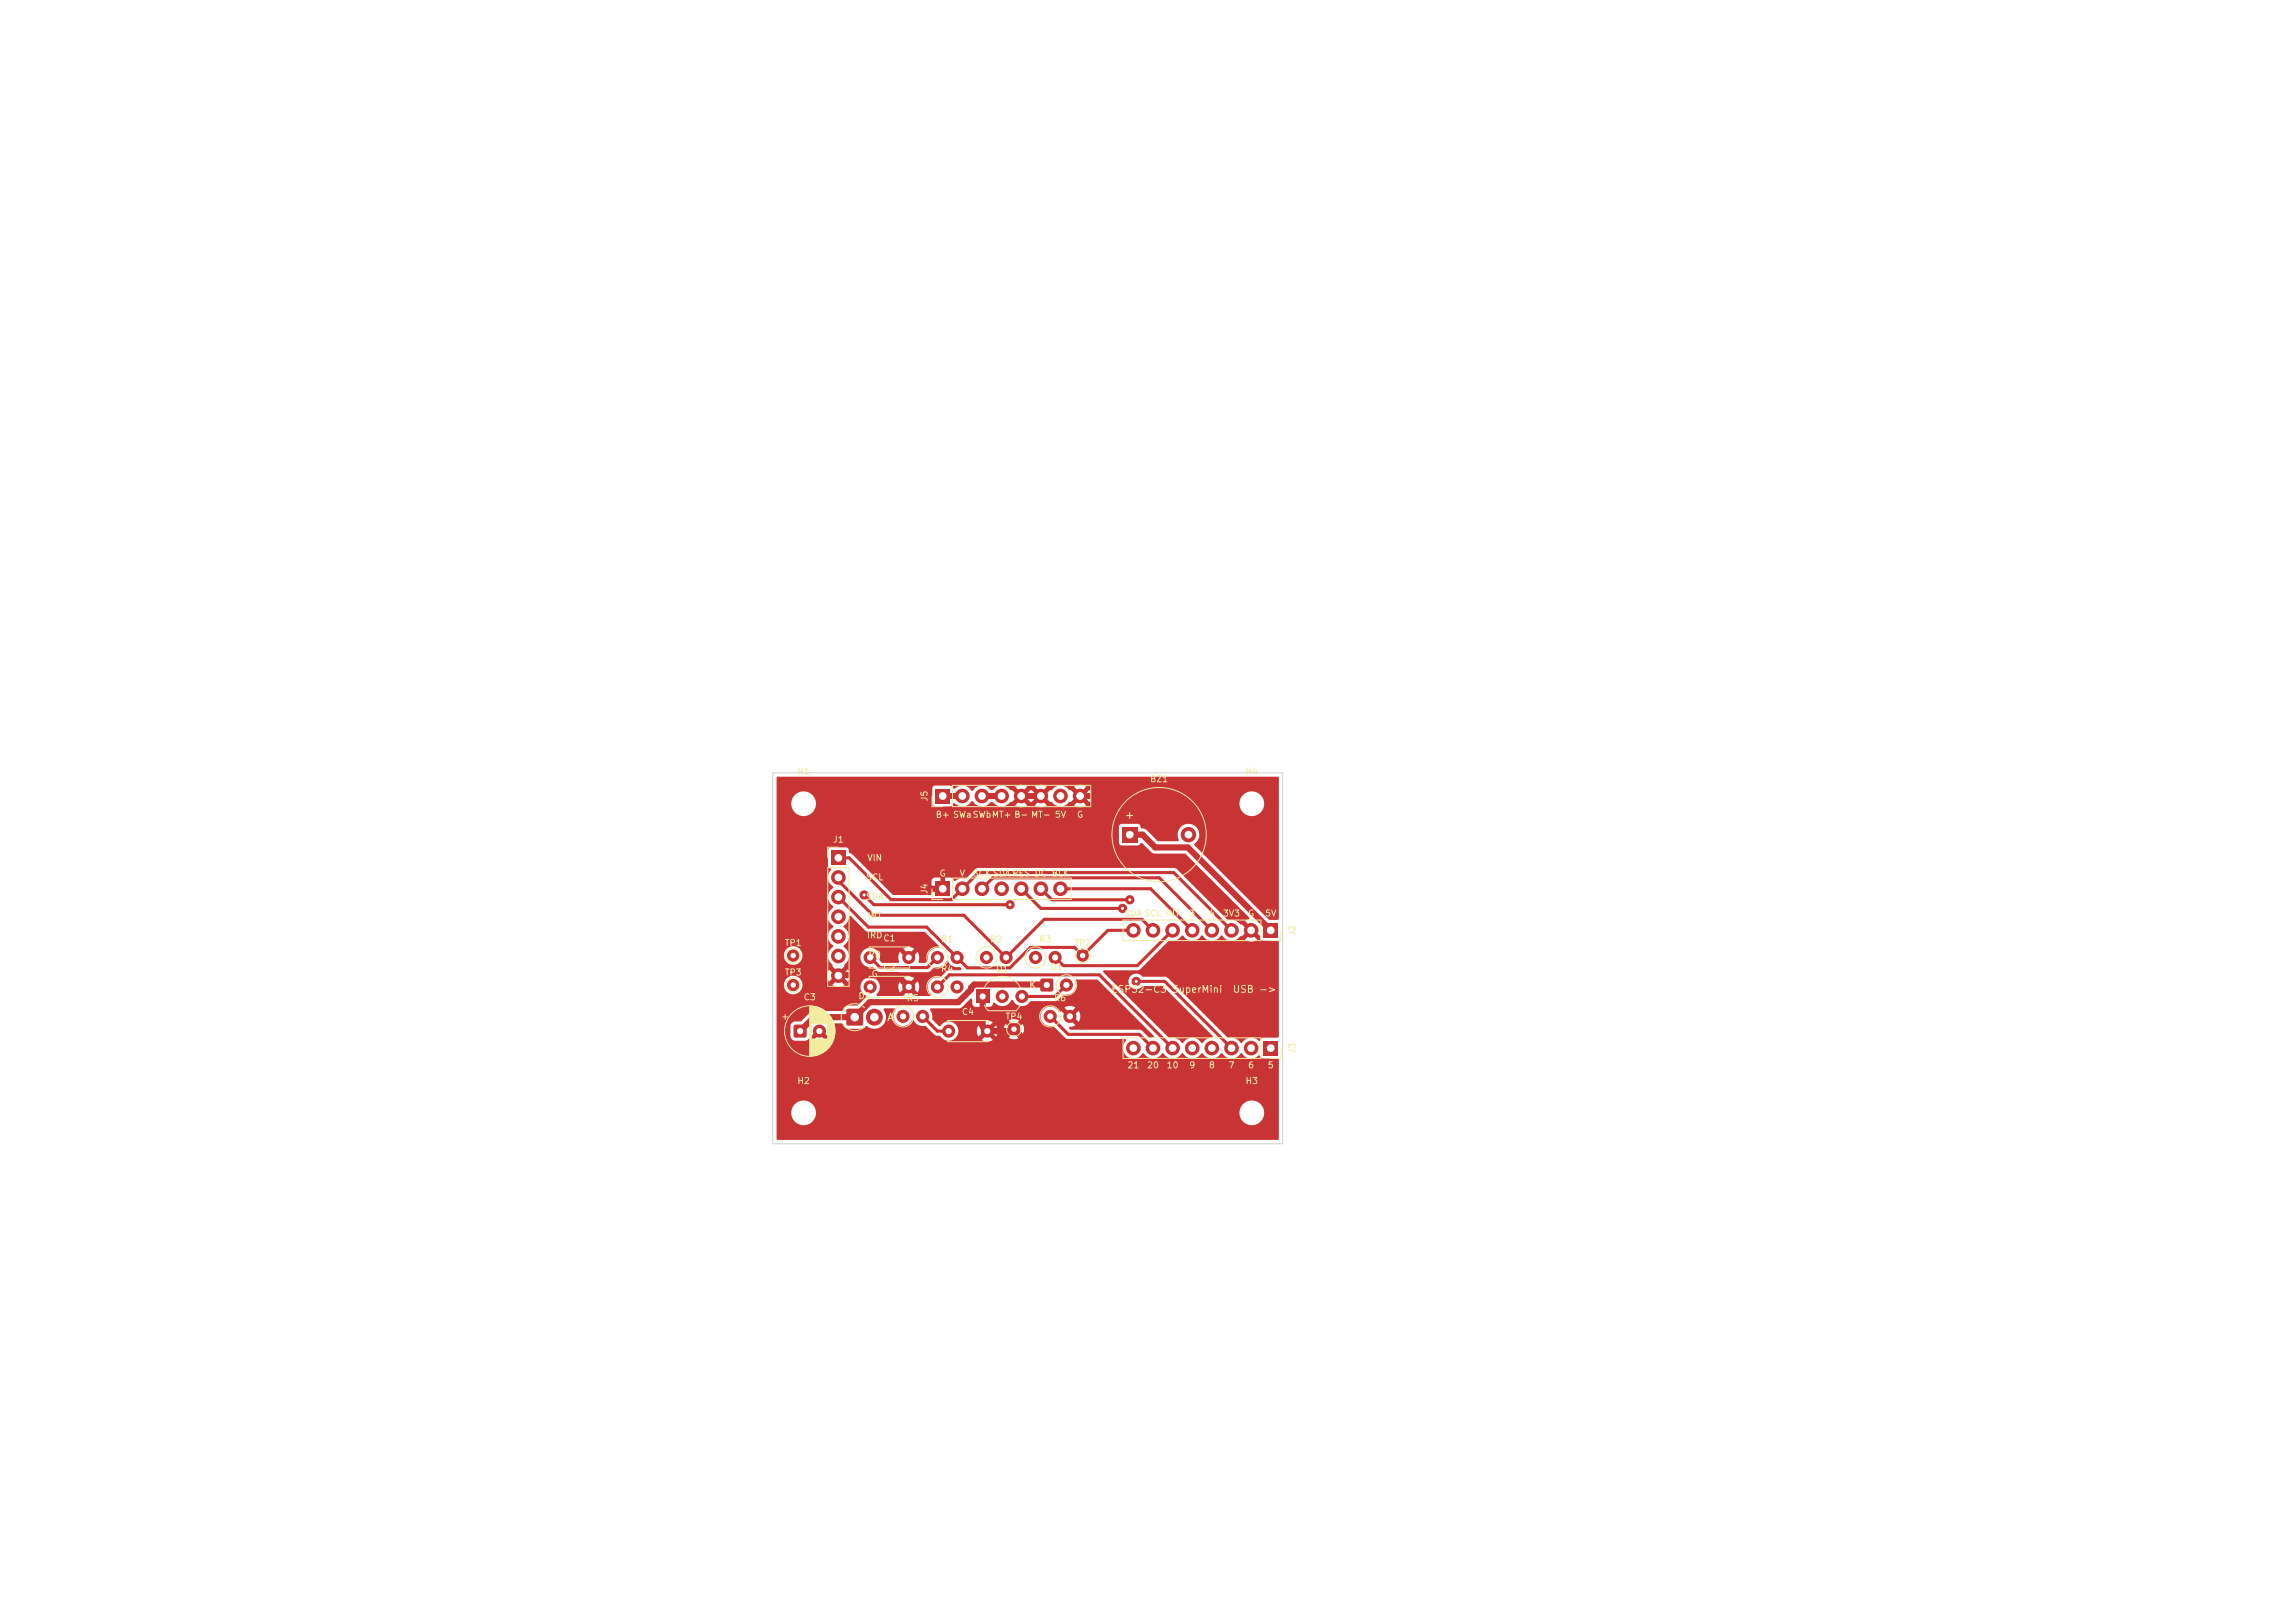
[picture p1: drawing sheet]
<svg xmlns="http://www.w3.org/2000/svg" width="297mm" height="210mm" viewBox="0 0 297 210" stroke-linecap="round" stroke-linejoin="round" font-family="sans-serif">
<defs><g id="words">
<g font-size="1" fill="#f2eda1">
<text x="145.5" y="106.2">+</text>
<text x="133.1" y="128.2">K</text>
<text x="114.7" y="132.4">A</text>
</g>
<g font-size=".9" fill="#f2eda1">
<text x="143.7" y="128.7">ESP32-C3 SuperMini</text>
<text x="159.5" y="128.7">USB -&gt;</text>
</g>
<g font-size=".8" fill="#f2eda1">
<text x="103.1" y="100.5">H1</text>
<text x="148.8" y="101.4">BZ1</text>
<text x="161.1" y="100.5">H4</text>
<text x="120.2" y="103.8" transform="rotate(-90 120.2 103.8)">J5</text>
<text x="121" y="106">B+ SWaSWbMT+ B- MT- 5V</text>
<text x="139.3" y="106">G</text>
<text x="107.7" y="109.2">J1</text>
<text x="112.2" y="111.6">VIN</text>
<text x="121.5" y="113.6">G</text>
<text x="124.1" y="113.6">V</text>
<text x="125.8" y="113.6">SCKSDARES DC BLK</text>
<text x="112" y="116.6">SDA</text>
<text x="112" y="114.1">SCL</text>
<text x="112.2" y="119.1">INT</text>
<text x="120.2" y="115.8" transform="rotate(-90 120.2 115.8)">J4</text>
<text x="145.5" y="118.8">SDA SCL INT</text>
<text x="153.8" y="118.8">3</text>
<text x="156.4" y="118.8">4</text>
<text x="158.2" y="118.8">3V3</text>
<text x="161.4" y="118.8">G</text>
<text x="163.6" y="118.8">5V</text>
<text x="101.5" y="122.6">TP1</text>
<text x="112.1" y="121.6">IRD</text>
<text x="112.3" y="124.1">RD</text>
<text x="114.2" y="122">C1</text>
<text x="114.2" y="125.8">C2</text>
<text x="121.7" y="125.9">R4</text>
<text x="121.7" y="122.1">R1</text>
<text x="128.1" y="122.1">R2</text>
<text x="128.8" y="126">Q1</text>
<text x="134.4" y="122.1">R3</text>
<text x="135.9" y="125.7">D1</text>
<text x="138.9" y="122.6">TP2</text>
<text x="167.8" y="121.1" transform="rotate(-90 167.8 121.1)">J2</text>
<text x="101.5" y="126.4">TP3</text>
<text x="103.9" y="129.6">C3</text>
<text x="111" y="129.5">D2</text>
<text x="112.7" y="126.6">G</text>
<text x="117.3" y="129.8">R5</text>
<text x="124.4" y="131.5">C4</text>
<text x="136.3" y="129.8">R6</text>
<text x="130.1" y="132.1">TP4</text>
<text x="167.8" y="136.4" transform="rotate(-90 167.8 136.4)">J3</text>
<text x="103.1" y="140.5">H2</text>
<text x="145.8" y="138.4">21</text>
<text x="148.4" y="138.4">20</text>
<text x="150.9" y="138.4">10</text>
<text x="153.8" y="138.4">9</text>
<text x="156.4" y="138.4">8</text>
<text x="158.9" y="138.4">7</text>
<text x="161.1" y="140.5">H3</text>
<text x="161.4" y="138.4">6</text>
<text x="164" y="138.4">5</text>
</g>
</g></defs>
<g fill="#c83434">
<path d="M126.3 128.1h1.7v1.7h-1.7z"/>
<path d="M121 102.1h1.9v1.9h-1.9z"/>
<path d="M121 114.1h1.9v1.9h-1.9z"/>
<path d="M109.6 130.6l.2-.1h1.7l.1 .1 .1 .2v1.7l-.1 .1-.1 .1h-1.7l-.2-.1-.1-.1v-1.7z"/>
<path d="M163.5 119.4h1.9v1.9h-1.9z"/>
<path d="M145.2 107h2v2h-2z"/>
<path d="M107.5 110.1h1.9v1.9h-1.9z"/>
<path d="M102.8 132.6h.2h1.1h.2l.1 .2v1.2l-.1 .2-.2 .1h-1.1l-.2-.1-.1-.2v-1.2z"/>
<path d="M134.7 126.7l.2-.1h1.1l.2 .1 .1 .2v1.1l-.1 .2-.2 .1h-1.1l-.2-.1-.1-.2v-1.1z"/>
<path d="M163.5 134.7h1.9v1.9h-1.9z"/>
<circle cx="116.9" cy="131.5" r=".85"/>
<circle cx="119.4" cy="131.5" r=".85"/>
<circle cx="102.6" cy="127.5" r=".8"/>
<circle cx="129.7" cy="128.9" r=".85"/>
<circle cx="132.2" cy="128.9" r=".85"/>
<circle cx="162" cy="144" r="3.2"/>
<circle cx="124.5" cy="103" r=".95"/>
<circle cx="127.1" cy="103" r=".95"/>
<circle cx="129.6" cy="103" r=".95"/>
<circle cx="132.2" cy="103" r=".95"/>
<circle cx="134.7" cy="103" r=".95"/>
<circle cx="137.2" cy="103" r=".95"/>
<circle cx="139.8" cy="103" r=".95"/>
<circle cx="121.3" cy="127.7" r=".85"/>
<circle cx="123.8" cy="127.7" r=".85"/>
<circle cx="102.6" cy="123.6" r=".8"/>
<circle cx="162" cy="104" r="3.2"/>
<circle cx="135.9" cy="131.5" r=".85"/>
<circle cx="138.5" cy="131.5" r=".85"/>
<circle cx="124.5" cy="115" r=".95"/>
<circle cx="127.1" cy="115" r=".95"/>
<circle cx="129.6" cy="115" r=".95"/>
<circle cx="132.2" cy="115" r=".95"/>
<circle cx="134.7" cy="115" r=".95"/>
<circle cx="137.2" cy="115" r=".95"/>
<circle cx="112.6" cy="123.9" r=".85"/>
<circle cx="117.6" cy="123.9" r=".85"/>
<circle cx="113.2" cy="131.6" r="1.1"/>
<circle cx="161.9" cy="120.4" r=".95"/>
<circle cx="159.4" cy="120.4" r=".95"/>
<circle cx="156.8" cy="120.4" r=".95"/>
<circle cx="154.3" cy="120.4" r=".95"/>
<circle cx="151.7" cy="120.4" r=".95"/>
<circle cx="149.2" cy="120.4" r=".95"/>
<circle cx="146.7" cy="120.4" r=".95"/>
<circle cx="121.3" cy="123.9" r=".85"/>
<circle cx="123.8" cy="123.9" r=".85"/>
<circle cx="122.8" cy="133.4" r=".85"/>
<circle cx="127.8" cy="133.4" r=".85"/>
<circle cx="104" cy="144" r="3.2"/>
<circle cx="153.8" cy="108" r="1"/>
<circle cx="134" cy="123.9" r=".85"/>
<circle cx="136.5" cy="123.9" r=".85"/>
<circle cx="108.5" cy="113.5" r=".95"/>
<circle cx="108.5" cy="116.1" r=".95"/>
<circle cx="108.5" cy="118.6" r=".95"/>
<circle cx="108.5" cy="121.2" r=".95"/>
<circle cx="108.5" cy="123.7" r=".95"/>
<circle cx="108.5" cy="126.2" r=".95"/>
<circle cx="106" cy="133.4" r=".85"/>
<circle cx="138" cy="127.5" r=".85"/>
<circle cx="112.6" cy="127.7" r=".85"/>
<circle cx="117.6" cy="127.7" r=".85"/>
<circle cx="104" cy="104" r="3.2"/>
<circle cx="140.1" cy="123.6" r=".8"/>
<circle cx="161.9" cy="135.6" r=".95"/>
<circle cx="159.4" cy="135.6" r=".95"/>
<circle cx="156.8" cy="135.6" r=".95"/>
<circle cx="154.3" cy="135.6" r=".95"/>
<circle cx="151.7" cy="135.6" r=".95"/>
<circle cx="149.2" cy="135.6" r=".95"/>
<circle cx="146.7" cy="135.6" r=".95"/>
<circle cx="127.7" cy="123.9" r=".85"/>
<circle cx="130.2" cy="123.9" r=".85"/>
<circle cx="131.2" cy="133.2" r=".8"/>
<circle cx="145.3" cy="117.5" r=".6"/>
<circle cx="146.2" cy="116.4" r=".6"/>
<circle cx="147" cy="127" r=".6"/>
<circle cx="130.7" cy="117.1" r=".6"/>
<circle cx="111.8" cy="115.8" r=".6"/>
</g>
<path d="M104 104h5.4l11 11h1.6M122 103h2.5M127.1 103h2.5M132.2 103h2.5M139.8 103h21.2l1 1M146.2 108h1.7l1.6 1.7h4.2l10.7 10.7M108.5 126.2h7.6l1.5 1.5M127.2 128.9v3.9l.6 .6h3.2l.2-.2 10.9 10.8h19.9M135.5 127.5l-9.4-.1-.4 .4v.2l-1.7 1.7h-11.4l-2 1.9h-5.3l-1.8 1.8" fill="none" stroke="#c83434" stroke-width=".8"/>
<g fill="none" stroke="#c83434" stroke-width=".4">
<path d="M108.5 113.5v.5l4.5 4.4h11.7l5.5 5.5 4.9-4.9h12.7l1.4 1.4M108.5 111h1.4l5.4 5.4h7.8l3.5-3.5h25.3l7.5 7.5M108.5 116.1l3.9 3.9h7.5l5.3 5.2h5.5l2.6-2.6h5.8l1 1 3.3-3.2h3.3M111.8 115.8l1.3 1.3h17.6M127.1 115l1.4-1.4h21.5l6.8 6.8M132.2 115l2.5 2.5h10.6M134.7 115l1.4 1.4h10.1M137.2 115h11.7l5.4 5.4M112.6 123.9l1.3 1.3h6.1l1.3-1.3M119.4 131.5l1.9 1.9h1.5M121.3 127.7l1.6-1.6h19.4l9.4 9.5M135.9 131.5l2.3 2.3h9.2l1.8 1.8"/>
<path d="M138 127.5l-1.5 1.4h-4.3M147 127h3.7l8.7 8.6M151.7 120.4l-4.5 4.6h-9.6l-1-1.1"/>
</g>
<g fill="#c83434">
<path d="M100.5 100.6l.1-.1h64.8l.1 .1v18.4h-.1h-1.2l-9.6-9.6-.1-.2a1.42 1.42 0 0 0 .5-1.9 1.42 1.42 0 0 0-1.9-.5 1.42 1.42 0 0 0-.5 1.9l-.2 .2-2.6-.1-1.4-1.4-.5-.2a.38 .38 0 0 1-.4-.4l-.3-.2h-2l-.2 .1-.2 .3v2l.1 .2 .3 .2h2l.5-.3 1.3 1.2 .3 .1 4.1 .1 8.3 8.2v.2l-.6 .3 .7 .7-.2 .1-.2 .3-.7-.7h-.2a1.69 1.69 0 0 0-1.6-.6l-6.6-6.6-.3-.1h-25.4l-.3 .1-1.3 1.3h-.2a1.46 1.46 0 0 0-1.2 .3l-.5-.4-.8-.1v1.1l-.2-.1-.4 .1v-1.1l-.9 .1-.2 .3-.1 .8h1.1l-.1 .2 .1 .4h-1.1v.4l-.1 .1h-4.8l-5.3-5.3-.4-.1a.8 .8 0 0 0-.3-.7l-2.1-.1-.3 .2-.1 .2v2l.1 .2 .3 .2 .1 .1a1.42 1.42 0 0 0 .2 2.2v.2a1.39 1.39 0 0 0 0 2.4v.1a1.39 1.39 0 0 0 0 2.4v.2a1.39 1.39 0 0 0 0 2.4v.1a1.39 1.39 0 0 0-.1 2.3v.2l.7 .7-.3 .2-.1 .3-.7-.7a1.44 1.44 0 0 0 0 1.5l.7-.7 .1 .2 .3 .2-.7 .8a1.44 1.44 0 0 0 1.6 0l-.7-.8 .3-.2 .1-.2 .7 .7a1.45 1.45 0 0 0 0-1.6l-.7 .8-.1-.3-.3-.2 .7-.7-.1-.1a1.44 1.44 0 0 0 0-2.4v-.2a1.39 1.39 0 0 0 0-2.3v-.2a1.66 1.66 0 0 0 .7-1.3h.2l1.9 1.9 .3 .2h7.4l1.8 1.8v.2a1.4 1.4 0 0 0-1.5 1.7l-.3 .3-.8-.1a1.74 1.74 0 0 0-.1-1.3l-.8 .7v-.1a.4 .4 0 0 0-.4-.3 .4 .4 0 0 0-.4 .4l-.7-.7a1.98 1.98 0 0 0-.2 1.3l-2.1 .1-.4-.4a1.29 1.29 0 0 0-.7-1.4h3.8l.7 .7 .7-.8a1.35 1.35 0 0 0-1.4 .1l-3.8-.1a1.26 1.26 0 0 0-1.7 1.1 1.26 1.26 0 0 0 1.6 1.3l.5 .6 .3 .1h6.3l.3-.1 .6-.6a1.34 1.34 0 0 0 1.5-.7h.1a1.47 1.47 0 0 0 1.7 .8l.1 .2-.1 .1-1.7 .1-1 .9a1.27 1.27 0 0 0-1.4 .7 1.27 1.27 0 0 0 .3 1.5l-.1 .2h-2l-.8-.8-.8 .8h-3.2l-.2-.1v-.1a1.27 1.27 0 0 0 .5-1.1h2.4v.4l.2 .4 .7-.7h-.1l.1 .1a.41 .41 0 0 0 .4 .3 .41 .41 0 0 0 .4-.4l.8 .7a1.35 1.35 0 0 0 0-1.4l-.8 .7a.4 .4 0 0 0-.4-.4 .4 .4 0 0 0-.4 .4l-.7-.7-.2 .6h-2.4l-.2-.6-.6-.4h3.8l.7 .7 .7-.7a1.35 1.35 0 0 0-1.4 0l-3.8-.1a1.26 1.26 0 0 0-1.6 .7 1.26 1.26 0 0 0 .6 1.7l-.1 .1-1 1.1h-1.3a.83 .83 0 0 0-.7 .7h-3.9l-.3 .2-1.1 1.1-.9 .1a.66 .66 0 0 0-.5 .6v1.3l.1 .3 .3 .2 1.5 .1 .3-.1h.8a1.35 1.35 0 0 0 1.5 0l-.8-.8-.7 .8h-.8l1.1-1.2v.1a.4 .4 0 0 0 .5 .3 .4 .4 0 0 0 .3-.4l.8 .7a1.66 1.66 0 0 0-.1-1.6l.2-.1h1.7l.1 .2a.65 .65 0 0 0 .6 .5h1.9l.5-.3a1.53 1.53 0 0 0 2.1-.1 1.53 1.53 0 0 0 .1-2.1l.2-.1h1.3l.1 .1a1.28 1.28 0 0 0 .3 2 1.28 1.28 0 0 0 1.9-.6h.1a1.47 1.47 0 0 0 1.6 .8l1.1 1.1 .8 .1a1.29 1.29 0 0 0 1.6 .6h3.8a1.35 1.35 0 0 0 1.4 0l-.3-.3h2.3a1.3 1.3 0 0 0 1.4 0l-.7-.7-.7 .7h-2.3l-.4-.5-.8 .8h-3.7a1.25 1.25 0 0 0 .7-1.3h2.4v.4l.2 .4 .7-.7 .1 .1a.41 .41 0 0 0 .4 .3 .41 .41 0 0 0 .4-.4l.7 .7 .2-.6v-.4h.8l.2 .8 .7-.7v-.1h.1a.35 .35 0 0 0 .3 .4 .35 .35 0 0 0 .4-.3l.7 .7a1.3 1.3 0 0 0 0-1.4l-.7 .7a.35 .35 0 0 0-.4-.4 .35 .35 0 0 0-.3 .3h-.1l-.7-.6-.2 .6h-.8l-.2-.4-.7 .7a.4 .4 0 0 0-.4-.4 .4 .4 0 0 0-.4 .4l-.8-.7-.2 .6h-2.4l-.2-.5-.5-.5h3.7l.8 .7 .7-.7a1.35 1.35 0 0 0-1.5 0h-3.8a1.31 1.31 0 0 0-1.5 .5h-.2l-.7-.7h9.7l.7 .6 .7-.6a1.3 1.3 0 0 0-1.4 0h-9.7l-.1-.2a2.15 2.15 0 0 0-.3-1.3l.1-.1 3.7-.1 .3-.1 1.1-1.1 .2 .1v.6l.2 .2 .2 .2h.7v-1.1l.2 .1 .4-.1v1.1h.6a.75 .75 0 0 0 .5-.6h.2a1.28 1.28 0 0 0 2.1-.3h.1a1.31 1.31 0 0 0 1.2 .8 1.31 1.31 0 0 0 1.2-.7h3.2l.3-.1 .7-.7a1.38 1.38 0 0 0 1.7-1.1l-.2-.7 .1-.1h2.8l7.3 7.2v.2l-.1 .1h-.4l-1-.9-.3-.2h-8.9l-.3-.1 .1-.2 .8-.2-.8-.8a.44 .44 0 0 0 .5-.4l.7 .7a1.35 1.35 0 0 0 0-1.4l-.7 .7a.4 .4 0 0 0-.5-.4 .4 .4 0 0 0-.3 .4l-.8-.7-.1 .1h-.1l-.7-.5h1.3l.8 .7 .7-.7a1.35 1.35 0 0 0-1.5 0h-1.3a1.26 1.26 0 0 0-1.7 1.1 1.26 1.26 0 0 0 1.6 1.2l1.6 1.6 .3 .1h7.4l.1 .1v.2a1.37 1.37 0 0 0 .2 2 1.37 1.37 0 0 0 2-.4h.1a1.39 1.39 0 0 0 2.4 0h.2a1.39 1.39 0 0 0 2.4 0h.1a1.39 1.39 0 0 0 2.4 0h.1a1.39 1.39 0 0 0 2.4 0h.2a1.39 1.39 0 0 0 2.4 0h.1a1.39 1.39 0 0 0 2.2 .2l.2 .1 .3 .4h2l.1 .1v10.3l-.1 .1h-64.8l-.1-.1v-20h.9v.2a1.2 1.2 0 0 0 1.9 .9 1.2 1.2 0 0 0 0-2.1 1.2 1.2 0 0 0-1.9 1h-.9v-3.8h.9v.1a1.2 1.2 0 0 0 1.9 1 1.2 1.2 0 0 0 0-2.1 1.2 1.2 0 0 0-1.9 1h-.9v-21.6h20.1v2l.2 .3 .2 .1h2l.2-.1 .2-.4 .2 .1a1.38 1.38 0 0 0 2.1-.3h.2a1.44 1.44 0 0 0 2.3 .1h.3a1.39 1.39 0 0 0 2.3 0h.1l.8-.7 .1 .2 .3 .2-.7 .7a1.45 1.45 0 0 0 1.6 0l-.8-.7 .4-.2 .1-.2 .7 .7h.1l.7-.7 .1 .2 .3 .2-.7 .7a1.45 1.45 0 0 0 1.6 0l-.7-.7 .3-.2 .1-.2 .7 .7 .1-.1a1.43 1.43 0 0 0 2.4 .1h.2l.7-.7 .1 .2 .3 .2-.7 .7a1.45 1.45 0 0 0 1.6 0l-.7-.7 .3-.2 .1-.2 .7 .7a1.44 1.44 0 0 0 0-1.6l-.7 .7-.1-.2-.3-.2 .6-.7a1.45 1.45 0 0 0-1.5 0l.7 .7-.2 .1-.2 .3-.7-.7-.2 .1a1.44 1.44 0 0 0-2.3-.1h-.2l-.7 .7-.2-.3-.2-.1 .7-.7a1.45 1.45 0 0 0-1.6 0l.7 .7-.2 .1-.2 .3-.7-.7h-.1l-.7 .7-.2-.3-.3-.1 .7-.7a1.45 1.45 0 0 0-1.5 0l.7 .7-.2 .1-.2 .3-.8-.7-.1 .1a1.48 1.48 0 0 0-2.3-.1h-.3a1.39 1.39 0 0 0-2.3 .1h-.2a1.39 1.39 0 0 0-2.2-.2l-.1-.1-.2-.3-.2-.1-2.1 .1-.2 .1-.1 .2h-20.1z"/>
<path d="M142.8 125.6l4.6-.1 3.9-3.8h.1a1.4 1.4 0 0 0 1.6-.7 1.44 1.44 0 0 0 2.5 0h.1a1.44 1.44 0 0 0 2.4 0h.1a1.44 1.44 0 0 0 2.4 .1l.2 .1 .7-.7 .1 .2 .3 .2-.7 .7a1.44 1.44 0 0 0 1.6 0l-.7-.7 .3-.2 .1-.2 .7 .6a.55 .55 0 0 0 .4 .6h1.9l.1 .2v12.2l-.1 .2h-2l-.5 .4a1.42 1.42 0 0 0-2.2 .3h-.1a1.71 1.71 0 0 0-1.7-.7l-7.8-7.8-.3-.1h-2.9a1.04 1.04 0 0 0-1.5-.2 1.04 1.04 0 0 0 0 1.6 1.04 1.04 0 0 0 1.5-.2h2.6l6.4 6.4 .1 .2-.2 .1a1.44 1.44 0 0 0-1.2 .7h-.1a1.44 1.44 0 0 0-2.4 0h-.1a1.71 1.71 0 0 0-1.7-.7l-8.5-8.5z"/>
</g>
<g fill="none" stroke="#f2eda1" stroke-width=".13">
<path d="M107.1 112.3h2.8v15.3h-2.8zM108.5 109.6h-1.4v1.4M120.6 103v1.4h1.4M120.6 115v1.4h1.4M123.3 101.6h17.9v2.8h-17.9zM123.3 113.6h15.3v2.8h-15.3zM145.3 119.1h17.9v2.6h-17.9zM101.3 131.6h.6M101.6 131.3v.6M104.8 130.2v6.4M104.9 130.2v6.4M105 130.2v6.4"/>
<path d="M105 130.2v2.2M105 134.5v2.1M105.1 130.2v2.2M105.1 134.5v2.1M105.2 130.2v2.2M105.2 134.5v2.1M105.3 130.2v2.2M105.3 134.5v2.1M105.4 130.2v2.2M105.4 134.5v2.1M105.4 130.3v2.1M105.5 130.3v2.1"/>
<path d="M105.5 134.5v2.1M105.6 130.3v2.1M105.6 134.5v2.1M105.6 134.5v2M105.7 130.3v2.1M105.7 134.5v2M105.8 130.3v2.1M105.8 134.5v2M105.8 130.4v2M105.9 130.4v2M105.9 134.5v2M105.9 134.5v1.9"/>
<path d="M106 130.4v2M106 134.5v1.9M106.1 130.4v2M106.1 134.5v1.9M106.1 130.5v1.9M106.2 130.5v1.9M106.2 134.5v1.9M106.2 134.5v1.8M106.3 130.5v1.9M106.3 134.5v1.8M106.3 130.6v1.8M106.4 130.6v1.8"/>
<path d="M106.4 134.5v1.8M106.4 134.5v1.7M106.5 130.7v1.7M106.5 134.5v1.7M106.6 130.7v1.7M106.6 134.5v1.6M106.6 130.8v1.6M106.7 130.8v1.6M106.7 134.5v1.6M106.7 134.5v1.5M106.8 130.8v1.6M106.8 134.5v1.5"/>
<path d="M106.8 130.9v1.5M106.8 134.5v1.4M106.9 130.9v1.5M106.9 134.5v1.4M106.9 131v1.4M107 131v1.4M107 134.5v1.3M107 131.1v1.3M107.1 131.1v1.3M107.1 134.5v1.2M107.1 131.2v4.5M107.2 131.2v4.4"/>
<path d="M107.2 131.3v4.3M107.3 131.3v4.2M107.3 131.4v4.1M107.4 131.4v4M107.4 131.5v3.9M107.4 131.5v3.8M107.5 131.6v3.7M107.5 131.6v3.6M107.6 131.7v3.4M107.6 131.8v3.3M107.6 131.8v3.2M107.7 131.9v3"/>
<path d="M107.7 132v2.8M107.8 132.1v2.7M107.8 132.2v2.5M107.8 132.3v2.3M107.9 132.4v2.1M107.9 132.5v1.9M108 132.6v1.6M108 132.8v1.3M108 133v.8M111.9 130.4a1.75 1.75 0 0 0-2.5 0 1.75 1.75 0 0 0 0 2.5 1.75 1.75 0 0 0 2.5-.1M112.5 122.9v-.4h5.2v.4M112.5 124.9v.4h5.2v-.4"/>
<path d="M112.5 126.7v-.4h5.2v.4M112.5 128.7v.4h5.2v-.4M118.2 131.5h.1M122.6 132.4v-.3h5.3v.3M122.6 134.5v.3h5.3v-.3M122.7 127.7h.1M122.7 123.9h.1M127.4 127.8a2.6 2.6 0 0 1 2.3-1.5 2.6 2.6 0 0 1 2.4 1.5M127.4 130.1l.5 .7h3.6l.5-.7M129 123.9h.1M135.4 123.9h.1M136.6 127.5h.1"/>
<path d="M137.3 131.5h.1M145.3 134.3h17.9v2.7h-17.9zM165.8 120.4v1.3h-1.4M165.8 135.6v1.4h-1.4"/>
<circle cx="150" cy="108" r="6.1"/>
<circle cx="102.6" cy="127.5" r=".95"/>
<circle cx="102.6" cy="123.6" r=".95"/>
<circle cx="104.8" cy="133.4" r="3.3"/>
<circle cx="116.9" cy="131.5" r="1.37"/>
<circle cx="121.3" cy="123.9" r="1.37"/>
<circle cx="121.3" cy="127.7" r="1.37"/>
<circle cx="127.7" cy="123.9" r="1.37"/>
<circle cx="131.2" cy="133.2" r=".95"/>
<circle cx="134" cy="123.9" r="1.37"/>
<circle cx="135.9" cy="131.5" r="1.37"/>
<circle cx="138" cy="127.5" r="1.33"/>
<circle cx="140.1" cy="123.6" r=".95"/>
</g>
<path d="M100 100h66v48h-66z" fill="none" stroke="#d0d2cd" stroke-width=".13"/>
<g fill="#fff">
<circle cx="145.3" cy="117.5" r=".2"/>
<circle cx="146.2" cy="116.4" r=".2"/>
<circle cx="147" cy="127" r=".2"/>
<circle cx="130.7" cy="117.1" r=".2"/>
<circle cx="111.8" cy="115.8" r=".2"/>
<circle cx="116.9" cy="131.5" r=".4"/>
<circle cx="119.4" cy="131.5" r=".4"/>
<circle cx="102.6" cy="127.5" r=".35"/>
<circle cx="127.2" cy="128.9" r=".4"/>
<circle cx="129.7" cy="128.9" r=".4"/>
<circle cx="132.2" cy="128.9" r=".4"/>
<circle cx="162" cy="144" r="1.6"/>
<circle cx="122" cy="103" r=".5"/>
<circle cx="124.5" cy="103" r=".5"/>
<circle cx="127.1" cy="103" r=".5"/>
<circle cx="129.6" cy="103" r=".5"/>
<circle cx="132.2" cy="103" r=".5"/>
<circle cx="134.7" cy="103" r=".5"/>
<circle cx="137.2" cy="103" r=".5"/>
<circle cx="139.8" cy="103" r=".5"/>
<circle cx="121.3" cy="127.7" r=".4"/>
<circle cx="123.8" cy="127.7" r=".4"/>
<circle cx="102.6" cy="123.6" r=".35"/>
<circle cx="162" cy="104" r="1.6"/>
<circle cx="135.9" cy="131.5" r=".4"/>
<circle cx="138.5" cy="131.5" r=".4"/>
<circle cx="122" cy="115" r=".5"/>
<circle cx="124.5" cy="115" r=".5"/>
<circle cx="127.1" cy="115" r=".5"/>
<circle cx="129.6" cy="115" r=".5"/>
<circle cx="132.2" cy="115" r=".5"/>
<circle cx="134.7" cy="115" r=".5"/>
<circle cx="137.2" cy="115" r=".5"/>
<circle cx="112.6" cy="123.9" r=".4"/>
<circle cx="117.6" cy="123.9" r=".4"/>
<circle cx="110.6" cy="131.6" r=".55"/>
<circle cx="113.2" cy="131.6" r=".55"/>
<circle cx="164.4" cy="120.4" r=".5"/>
<circle cx="161.9" cy="120.4" r=".5"/>
<circle cx="159.4" cy="120.4" r=".5"/>
<circle cx="156.8" cy="120.4" r=".5"/>
<circle cx="154.3" cy="120.4" r=".5"/>
<circle cx="151.7" cy="120.4" r=".5"/>
<circle cx="149.2" cy="120.4" r=".5"/>
<circle cx="146.7" cy="120.4" r=".5"/>
<circle cx="121.3" cy="123.9" r=".4"/>
<circle cx="123.8" cy="123.9" r=".4"/>
<circle cx="122.8" cy="133.4" r=".4"/>
<circle cx="127.8" cy="133.4" r=".4"/>
<circle cx="104" cy="144" r="1.6"/>
<circle cx="146.2" cy="108" r=".5"/>
<circle cx="153.8" cy="108" r=".5"/>
<circle cx="134" cy="123.9" r=".4"/>
<circle cx="136.5" cy="123.9" r=".4"/>
<circle cx="108.5" cy="111" r=".5"/>
<circle cx="108.5" cy="113.5" r=".5"/>
<circle cx="108.5" cy="116.1" r=".5"/>
<circle cx="108.5" cy="118.6" r=".5"/>
<circle cx="108.5" cy="121.2" r=".5"/>
<circle cx="108.5" cy="123.7" r=".5"/>
<circle cx="108.5" cy="126.2" r=".5"/>
<circle cx="103.5" cy="133.4" r=".4"/>
<circle cx="106" cy="133.4" r=".4"/>
<circle cx="135.5" cy="127.5" r=".4"/>
<circle cx="138" cy="127.5" r=".4"/>
<circle cx="112.6" cy="127.7" r=".4"/>
<circle cx="117.6" cy="127.7" r=".4"/>
<circle cx="104" cy="104" r="1.6"/>
<circle cx="140.1" cy="123.6" r=".35"/>
<circle cx="164.4" cy="135.6" r=".5"/>
<circle cx="161.9" cy="135.6" r=".5"/>
<circle cx="159.4" cy="135.6" r=".5"/>
<circle cx="156.8" cy="135.6" r=".5"/>
<circle cx="154.3" cy="135.6" r=".5"/>
<circle cx="151.7" cy="135.6" r=".5"/>
<circle cx="149.2" cy="135.6" r=".5"/>
<circle cx="146.7" cy="135.6" r=".5"/>
<circle cx="127.7" cy="123.9" r=".4"/>
<circle cx="130.2" cy="123.9" r=".4"/>
<circle cx="131.2" cy="133.2" r=".35"/>
</g>
<use href="#words"/>
</svg>
